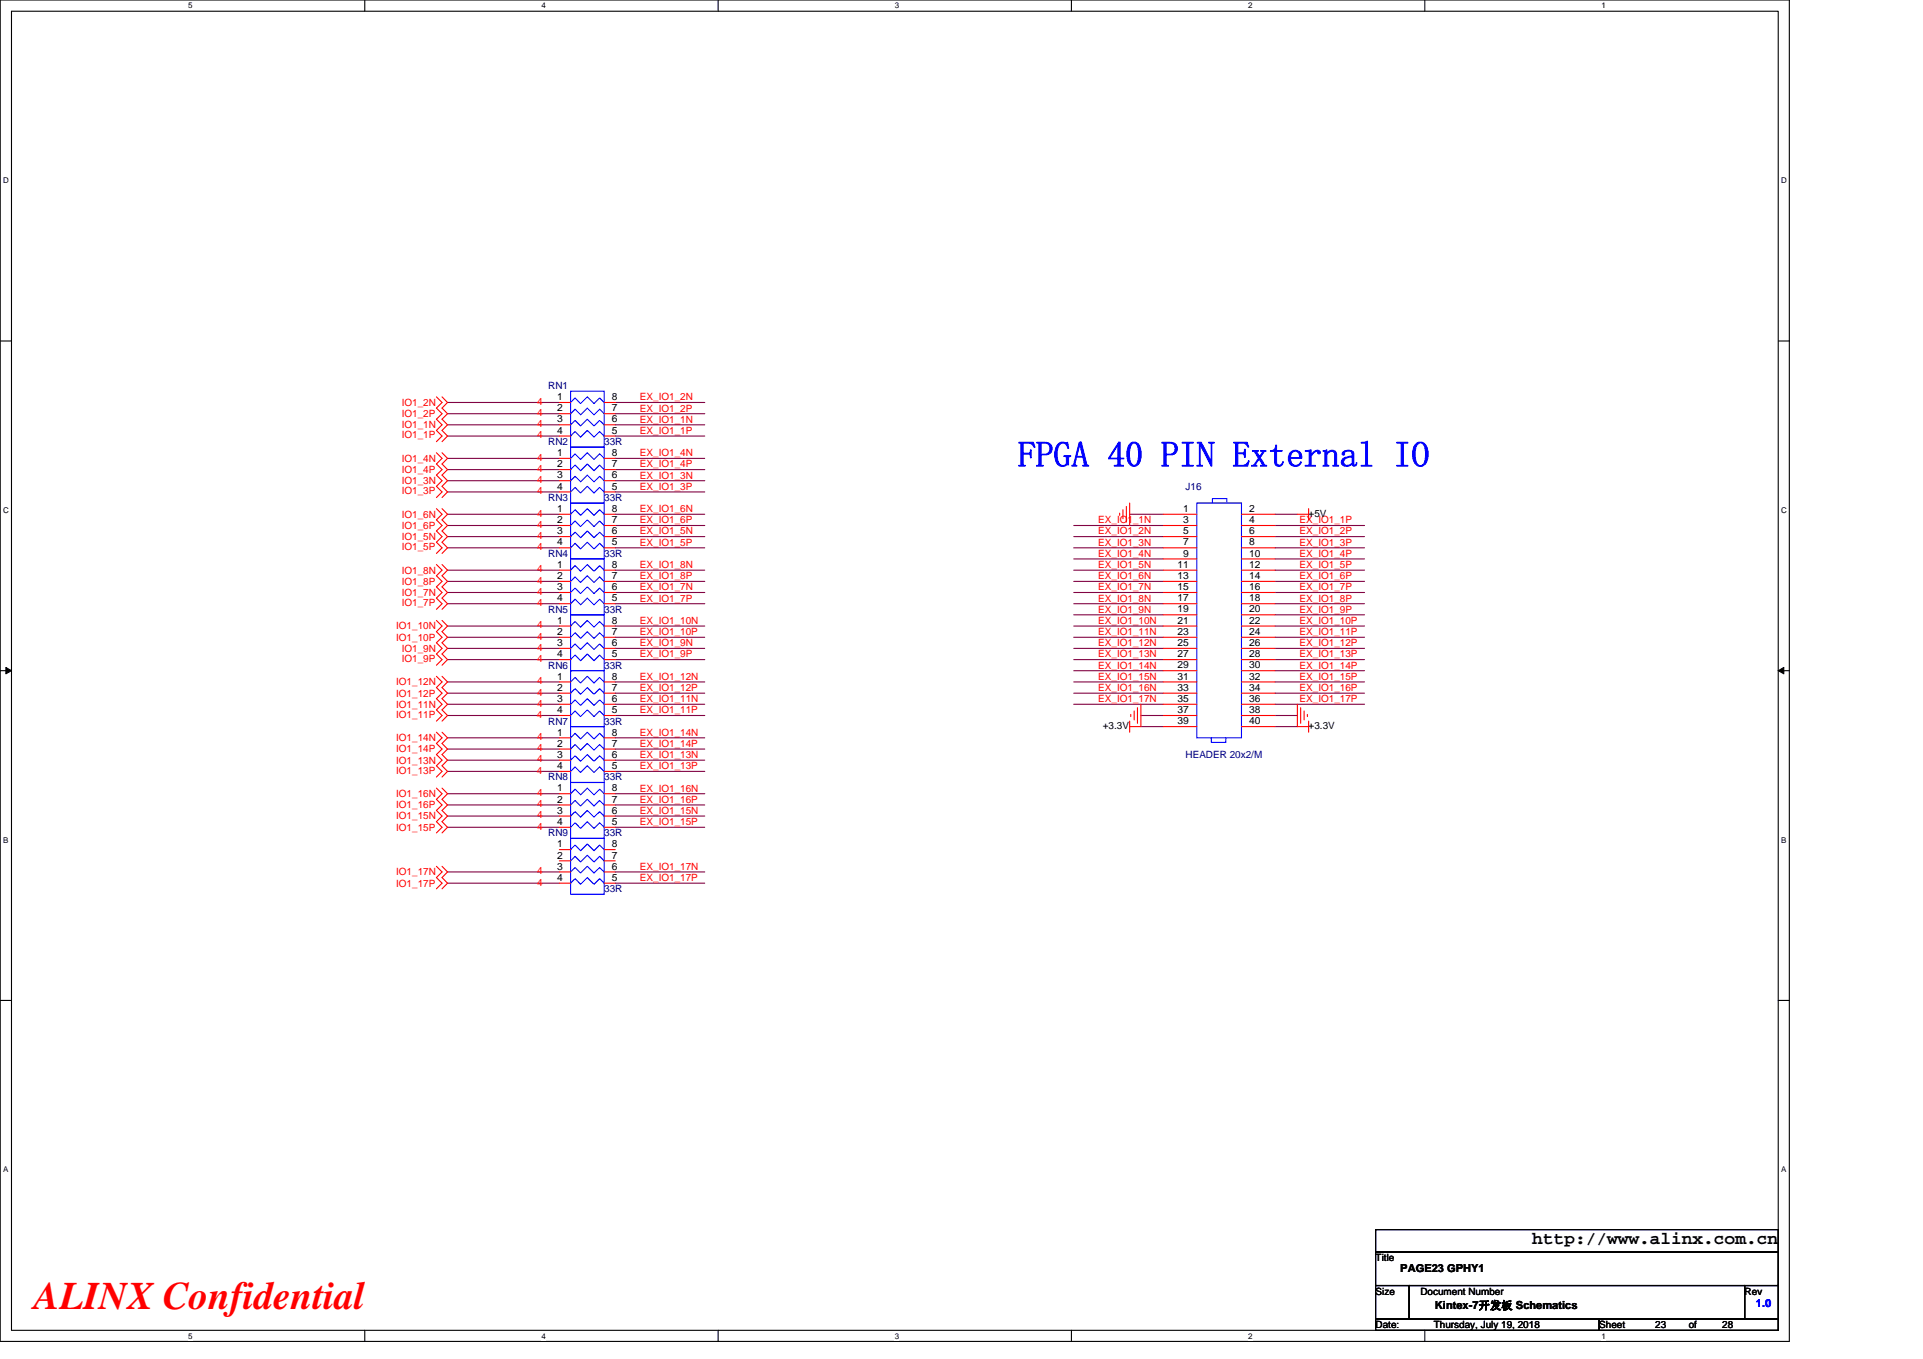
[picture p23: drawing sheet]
<svg xmlns="http://www.w3.org/2000/svg" width="297mm" height="210mm" viewBox="0 0 297 210" stroke-linecap="round" stroke-linejoin="round" font-family="sans-serif">
<defs><g id="words">
<text font-size="6" fill="#f00" x="5.2" y="202.3">ALINX Confidential</text>
<text font-size="5.5" fill="#00f" x="157.2" y="72.1">FPGA 40 PIN External IO</text>
<text font-size="2.8" x="236.7" y="192.3">http://www.alinx.com.cn</text>
<g font-size="1.7">
<text x="216.3" y="196.6">PAGE23 GPHY1</text>
<text x="221.7" y="202.3">Kintex-7开发板 Schematics</text>
</g>
<text font-size="1.7" fill="#00f" x="271.2" y="202">1.0</text>
<g font-size="1.5" fill="#f00">
<text x="62.1" y="62.7">IO1_2N</text>
<text x="62.1" y="64.5">IO1_2P</text>
<text x="82.9" y="62.5">4</text>
<text x="82.9" y="64.3">4</text>
<text x="82.9" y="66">4</text>
<text x="98.8" y="63.6">EX_IO1_2P</text>
<text x="98.8" y="61.8">EX_IO1_2N</text>
<text x="98.8" y="65.3">EX_IO1_1N</text>
<text x="62.1" y="66.2">IO1_1N</text>
<text x="62.1" y="67.7">IO1_1P</text>
<text x="62.1" y="71.4">IO1_4N</text>
<text x="82.9" y="67.7">4</text>
<text x="82.9" y="71.2">4</text>
<text x="98.8" y="67">EX_IO1_1P</text>
<text x="98.8" y="70.5">EX_IO1_4N</text>
<text x="62.1" y="73.1">IO1_4P</text>
<text x="62.1" y="74.8">IO1_3N</text>
<text x="62.1" y="76.4">IO1_3P</text>
<text x="82.9" y="76.4">4</text>
<text x="82.9" y="72.9">4</text>
<text x="82.9" y="74.6">4</text>
<text x="98.8" y="72.2">EX_IO1_4P</text>
<text x="98.8" y="73.9">EX_IO1_3N</text>
<text x="98.8" y="75.7">EX_IO1_3P</text>
<text x="62.1" y="81.7">IO1_6P</text>
<text x="62.1" y="80">IO1_6N</text>
<text x="62.1" y="83.4">IO1_5N</text>
<text x="82.9" y="81.6">4</text>
<text x="82.9" y="79.8">4</text>
<text x="82.9" y="83.3">4</text>
<text x="98.8" y="80.9">EX_IO1_6P</text>
<text x="98.8" y="79.1">EX_IO1_6N</text>
<text x="98.8" y="82.6">EX_IO1_5N</text>
<text x="169.6" y="82.6">EX_IO1_2N</text>
<text x="169.6" y="80.9">EX_IO1_1N</text>
<text x="200.7" y="82.6">EX_IO1_2P</text>
<text x="200.7" y="80.9">EX_IO1_1P</text>
<text x="62.1" y="85">IO1_5P</text>
<text x="62.1" y="88.6">IO1_8N</text>
<text x="82.9" y="85">4</text>
<text x="82.9" y="88.5">4</text>
<text x="98.8" y="84.3">EX_IO1_5P</text>
<text x="98.8" y="89.5">EX_IO1_8P</text>
<text x="98.8" y="87.8">EX_IO1_8N</text>
<text x="169.6" y="86">EX_IO1_4N</text>
<text x="169.6" y="84.3">EX_IO1_3N</text>
<text x="169.6" y="89.5">EX_IO1_6N</text>
<text x="169.6" y="87.8">EX_IO1_5N</text>
<text x="200.7" y="87.8">EX_IO1_5P</text>
<text x="200.7" y="86">EX_IO1_4P</text>
<text x="200.7" y="84.3">EX_IO1_3P</text>
<text x="200.7" y="89.5">EX_IO1_6P</text>
<text x="62.1" y="90.4">IO1_8P</text>
<text x="62.1" y="92.1">IO1_7N</text>
<text x="62.1" y="93.6">IO1_7P</text>
<text x="82.9" y="93.6">4</text>
<text x="82.9" y="90.2">4</text>
<text x="82.9" y="91.9">4</text>
<text x="98.8" y="91.2">EX_IO1_7N</text>
<text x="98.8" y="92.9">EX_IO1_7P</text>
<text x="169.6" y="91.2">EX_IO1_7N</text>
<text x="169.6" y="94.7">EX_IO1_9N</text>
<text x="169.6" y="92.9">EX_IO1_8N</text>
<text x="200.7" y="94.7">EX_IO1_9P</text>
<text x="200.7" y="92.9">EX_IO1_8P</text>
<text x="200.7" y="91.2">EX_IO1_7P</text>
<text x="61.2" y="99">IO1_10P</text>
<text x="61.2" y="97.3">IO1_10N</text>
<text x="62.1" y="100.7">IO1_9N</text>
<text x="82.9" y="100.5">4</text>
<text x="82.9" y="98.8">4</text>
<text x="82.9" y="97.1">4</text>
<text x="98.8" y="98.1">EX_IO1_10P</text>
<text x="98.8" y="96.4">EX_IO1_10N</text>
<text x="98.8" y="101.6">EX_IO1_9P</text>
<text x="98.8" y="99.8">EX_IO1_9N</text>
<text x="169.6" y="96.4">EX_IO1_10N</text>
<text x="169.6" y="99.8">EX_IO1_12N</text>
<text x="169.6" y="98.1">EX_IO1_11N</text>
<text x="169.6" y="101.6">EX_IO1_13N</text>
<text x="200.7" y="98.1">EX_IO1_11P</text>
<text x="200.7" y="96.4">EX_IO1_10P</text>
<text x="200.7" y="101.6">EX_IO1_13P</text>
<text x="200.7" y="99.8">EX_IO1_12P</text>
<text x="61.2" y="107.6">IO1_12P</text>
<text x="61.2" y="105.9">IO1_12N</text>
<text x="62.1" y="102.3">IO1_9P</text>
<text x="82.9" y="102.3">4</text>
<text x="82.9" y="107.5">4</text>
<text x="82.9" y="105.7">4</text>
<text x="98.8" y="106.8">EX_IO1_12P</text>
<text x="98.8" y="105">EX_IO1_12N</text>
<text x="169.6" y="105">EX_IO1_15N</text>
<text x="169.6" y="103.3">EX_IO1_14N</text>
<text x="169.6" y="106.8">EX_IO1_16N</text>
<text x="200.7" y="106.8">EX_IO1_16P</text>
<text x="200.7" y="105">EX_IO1_15P</text>
<text x="200.7" y="103.3">EX_IO1_14P</text>
<text x="61.2" y="110.9">IO1_11P</text>
<text x="61.2" y="109.3">IO1_11N</text>
<text x="82.9" y="110.9">4</text>
<text x="82.9" y="109.2">4</text>
<text x="98.8" y="110.2">EX_IO1_11P</text>
<text x="98.8" y="108.5">EX_IO1_11N</text>
<text x="98.8" y="113.7">EX_IO1_14N</text>
<text x="169.6" y="108.5">EX_IO1_17N</text>
<text x="200.7" y="108.5">EX_IO1_17P</text>
<text x="61.2" y="116.3">IO1_14P</text>
<text x="61.2" y="114.5">IO1_14N</text>
<text x="61.2" y="119.5">IO1_13P</text>
<text x="61.2" y="118">IO1_13N</text>
<text x="82.9" y="119.5">4</text>
<text x="82.9" y="116.1">4</text>
<text x="82.9" y="114.4">4</text>
<text x="82.9" y="117.8">4</text>
<text x="98.8" y="115.4">EX_IO1_14P</text>
<text x="98.8" y="118.9">EX_IO1_13P</text>
<text x="98.8" y="117.1">EX_IO1_13N</text>
<text x="61.2" y="124.9">IO1_16P</text>
<text x="61.2" y="123.2">IO1_16N</text>
<text x="82.9" y="124.7">4</text>
<text x="82.9" y="123">4</text>
<text x="98.8" y="124">EX_IO1_16P</text>
<text x="98.8" y="122.3">EX_IO1_16N</text>
<text x="98.8" y="125.8">EX_IO1_15N</text>
<text x="61.2" y="128.4">IO1_15P</text>
<text x="61.2" y="126.6">IO1_15N</text>
<text x="82.9" y="128.2">4</text>
<text x="82.9" y="126.4">4</text>
<text x="98.8" y="127.5">EX_IO1_15P</text>
<text x="61.2" y="135.3">IO1_17N</text>
<text x="61.2" y="137">IO1_17P</text>
<text x="82.9" y="135.1">4</text>
<text x="82.9" y="136.8">4</text>
<text x="98.8" y="136.1">EX_IO1_17P</text>
<text x="98.8" y="134.4">EX_IO1_17N</text>
</g>
<g font-size="1.5" fill="#000080">
<text x="84.7" y="60.1">RN1</text>
<text x="84.7" y="68.8">RN2</text>
<text x="93.3" y="68.8">33R</text>
<text x="84.7" y="77.4">RN3</text>
<text x="93.3" y="77.4">33R</text>
<text x="183.1" y="75.7">J16</text>
<text x="84.7" y="86">RN4</text>
<text x="93.3" y="86">33R</text>
<text x="84.7" y="94.7">RN5</text>
<text x="93.3" y="94.7">33R</text>
<text x="84.7" y="103.3">RN6</text>
<text x="93.3" y="103.3">33R</text>
<text x="84.7" y="112">RN7</text>
<text x="93.3" y="112">33R</text>
<text x="183.1" y="117.1">HEADER 20x2/M</text>
<text x="84.7" y="120.6">RN8</text>
<text x="93.3" y="120.6">33R</text>
<text x="84.7" y="129.2">RN9</text>
<text x="93.3" y="129.2">33R</text>
<text x="93.3" y="137.9">33R</text>
</g>
<g font-size="1.5">
<text x="86" y="61.8">1</text>
<text x="86" y="63.6">2</text>
<text x="86" y="65.3">3</text>
<text x="94.5" y="65.3">6</text>
<text x="94.5" y="63.6">7</text>
<text x="94.5" y="61.8">8</text>
<text x="86" y="67">4</text>
<text x="86" y="70.5">1</text>
<text x="94.5" y="67">5</text>
<text x="94.5" y="70.5">8</text>
<text x="86" y="72.2">2</text>
<text x="86" y="73.9">3</text>
<text x="86" y="75.6">4</text>
<text x="94.5" y="75.6">5</text>
<text x="94.5" y="73.9">6</text>
<text x="94.5" y="72.2">7</text>
<text x="86" y="79.1">1</text>
<text x="86" y="80.8">2</text>
<text x="86" y="82.5">3</text>
<text x="94.5" y="82.5">6</text>
<text x="94.5" y="80.8">7</text>
<text x="94.5" y="79.1">8</text>
<text x="182.8" y="79.1">1</text>
<text x="182.8" y="80.8">3</text>
<text x="182.8" y="82.5">5</text>
<text x="193" y="79.1">2</text>
<text x="193" y="80.8">4</text>
<text x="193" y="82.5">6</text>
<text x="202.1" y="79.8">+5V</text>
<text x="86" y="84.3">4</text>
<text x="86" y="87.7">1</text>
<text x="86" y="89.5">2</text>
<text x="94.5" y="84.3">5</text>
<text x="94.5" y="89.5">7</text>
<text x="94.5" y="87.7">8</text>
<text x="181.9" y="87.7">11</text>
<text x="181.9" y="89.5">13</text>
<text x="182.8" y="84.3">7</text>
<text x="182.8" y="86">9</text>
<text x="193" y="84.3">8</text>
<text x="193" y="86">10</text>
<text x="193" y="87.7">12</text>
<text x="193" y="89.5">14</text>
<text x="86" y="91.2">3</text>
<text x="86" y="92.9">4</text>
<text x="94.5" y="92.9">5</text>
<text x="94.5" y="91.2">6</text>
<text x="181.9" y="91.2">15</text>
<text x="181.9" y="92.9">17</text>
<text x="181.9" y="94.6">19</text>
<text x="193" y="91.2">16</text>
<text x="193" y="92.9">18</text>
<text x="193" y="94.6">20</text>
<text x="86" y="96.4">1</text>
<text x="86" y="98.1">2</text>
<text x="86" y="99.8">3</text>
<text x="86" y="101.6">4</text>
<text x="94.5" y="101.6">5</text>
<text x="94.5" y="99.8">6</text>
<text x="94.5" y="98.1">7</text>
<text x="94.5" y="96.4">8</text>
<text x="181.9" y="96.4">21</text>
<text x="181.9" y="98.1">23</text>
<text x="181.9" y="99.8">25</text>
<text x="181.9" y="101.6">27</text>
<text x="193" y="96.4">22</text>
<text x="193" y="98.1">24</text>
<text x="193" y="99.8">26</text>
<text x="193" y="101.6">28</text>
<text x="86" y="105">1</text>
<text x="86" y="106.7">2</text>
<text x="94.5" y="106.7">7</text>
<text x="94.5" y="105">8</text>
<text x="181.9" y="103.3">29</text>
<text x="181.9" y="105">31</text>
<text x="181.9" y="106.7">33</text>
<text x="193" y="103.3">30</text>
<text x="193" y="105">32</text>
<text x="193" y="106.7">34</text>
<text x="86" y="108.5">3</text>
<text x="86" y="110.2">4</text>
<text x="86" y="113.6">1</text>
<text x="94.5" y="110.2">5</text>
<text x="94.5" y="108.5">6</text>
<text x="94.5" y="113.6">8</text>
<text x="170.3" y="112.6">+3.3V</text>
<text x="181.9" y="108.5">35</text>
<text x="181.9" y="110.2">37</text>
<text x="181.9" y="111.9">39</text>
<text x="193" y="108.5">36</text>
<text x="193" y="110.2">38</text>
<text x="193" y="111.9">40</text>
<text x="202.1" y="112.6">+3.3V</text>
<text x="86" y="115.4">2</text>
<text x="86" y="117.1">3</text>
<text x="86" y="118.8">4</text>
<text x="94.5" y="118.8">5</text>
<text x="94.5" y="117.1">6</text>
<text x="94.5" y="115.4">7</text>
<text x="86" y="122.3">1</text>
<text x="86" y="124">2</text>
<text x="86" y="125.7">3</text>
<text x="94.5" y="125.7">6</text>
<text x="94.5" y="124">7</text>
<text x="94.5" y="122.3">8</text>
<text x="86" y="127.5">4</text>
<text x="86" y="130.9">1</text>
<text x="94.5" y="127.5">5</text>
<text x="94.5" y="130.9">8</text>
<text x="86" y="132.7">2</text>
<text x="86" y="134.4">3</text>
<text x="86" y="136.1">4</text>
<text x="94.5" y="136.1">5</text>
<text x="94.5" y="134.4">6</text>
<text x="94.5" y="132.7">7</text>
<text x="212.5" y="194.9">Title</text>
<text x="212.5" y="200">Size</text>
<text x="219.4" y="200">Document Number</text>
<text x="269.5" y="200">Rev</text>
<text x="212.5" y="205.2">Date:</text>
<text x="221.5" y="205.2">Thursday, July 19, 2018</text>
<text x="247" y="205.2">Sheet</text>
<text x="255.7" y="205.2">23</text>
<text x="260.9" y="205.2">of</text>
<text x="266" y="205.2">28</text>
</g>
<g font-size="1.2">
<text x="29.1" y="1.3">5</text>
<text x="83.6" y="1.3">4</text>
<text x="138.2" y="1.3">3</text>
<text x="192.8" y="1.3">2</text>
<text x="247.4" y="1.3">1</text>
<text x=".5" y="28.3">D</text>
<text x="275.1" y="28.3">D</text>
<text x=".5" y="79.2">C</text>
<text x="275.1" y="79.2">C</text>
<text x=".5" y="130.2">B</text>
<text x="275.1" y="130.2">B</text>
<text x=".5" y="181.1">A</text>
<text x="275.1" y="181.1">A</text>
<text x="29.1" y="206.8">5</text>
<text x="83.6" y="206.8">4</text>
<text x="138.2" y="206.8">3</text>
<text x="192.8" y="206.8">2</text>
<text x="247.4" y="206.8">1</text>
</g>
</g></defs>
<path d="M0 0h276.4v207.3h-276.4zM1.8 1.7h272.9v203.8h-272.9z" fill="none" stroke="#000" stroke-width=".17"/>
<g fill="#fff">
<path d="M29.1 .2h.6v1.4h-.6z"/>
<path d="M29.1 205.7h.6v1.4h-.6z"/>
</g>
<path d="M56.3 0v1.7M56.3 205.5v1.8" fill="none" stroke="#000" stroke-width=".17"/>
<g fill="#fff">
<path d="M83.6 .2h.7v1.4h-.7z"/>
<path d="M83.6 205.7h.7v1.4h-.7z"/>
</g>
<path d="M110.9 0v1.7M110.9 205.5v1.8" fill="none" stroke="#000" stroke-width=".17"/>
<g fill="#fff">
<path d="M138.2 .2h.7v1.4h-.7z"/>
<path d="M138.2 205.7h.7v1.4h-.7z"/>
</g>
<path d="M165.5 0v1.7M165.5 205.5v1.8" fill="none" stroke="#000" stroke-width=".17"/>
<g fill="#fff">
<path d="M192.8 .2h.6v1.4h-.6z"/>
<path d="M192.8 205.7h.6v1.4h-.6z"/>
</g>
<path d="M220.1 0v1.7M220.1 205.5v1.8" fill="none" stroke="#000" stroke-width=".17"/>
<g fill="#fff">
<path d="M247.4 .2h.6v1.4h-.6z"/>
<path d="M247.4 205.7h.6v1.4h-.6z"/>
<path d="M.5 27.2h.8v1.4h-.8z"/>
<path d="M275.1 27.2h.9v1.4h-.9z"/>
<path d="M.5 78.1h.8v1.4h-.8z"/>
<path d="M275.1 78.1h.9v1.4h-.9z"/>
</g>
<path d="M0 52.7h1.8M274.7 52.7h1.7" fill="none" stroke="#000" stroke-width=".17"/>
<g fill="#fff">
<path d="M.5 129.1h.8v1.4h-.8z"/>
<path d="M275.1 129.1h.8v1.4h-.8z"/>
</g>
<path d="M0 103.6h1.8M274.7 103.6h1.7" fill="none" stroke="#000" stroke-width=".17"/>
<path d="M.9 103.1l.9 .5-.9 .5zM274.7 103.6l.8-.5v1z" fill="#000" stroke="#000" stroke-width=".15"/>
<g fill="#fff">
<path d="M.5 180h.8v1.4h-.8z"/>
<path d="M275.1 180h.8v1.4h-.8z"/>
</g>
<path d="M0 154.6h1.8M274.7 154.6h1.7M212.5 190h62.2v3.5h-62.2zM212.5 193.5h62.2v5.1h-62.2zM212.5 198.6h5.2v5.2h-5.2zM217.7 198.6h51.8v5.2h-51.8zM269.5 198.6h5.2v5.2h-5.2zM212.5 203.8h34.5v1.7h-34.5zM247 203.8h27.7v1.7h-27.7z" fill="none" stroke="#000" stroke-width=".17"/>
<g fill="none" stroke="#800040" stroke-width=".17">
<path d="M69.1 63.9h17.3M69.1 62.2h17.3M69.1 65.6h17.3M69.1 67.4h17.3M69.1 72.6h17.3M69.1 70.8h17.3M69.1 74.3h17.3M69.1 76h17.3M69.1 79.5h17.3M95 63.9h13.9M95 67.4h13.9M95 72.6h13.9"/>
<path d="M95 70.8h13.9M95 74.3h13.9M95 79.5h13.9M95 62.2h13.9M95 65.6h13.9M95 76h13.9M174.5 79.5h5.2M197 79.5h3.4M69.1 81.2h17.3M69.1 84.6h17.3M69.1 82.9h17.3M69.1 88.1h17.3"/>
<path d="M69.1 89.8h17.3M69.1 91.5h17.3M69.1 93.3h17.3M69.1 98.5h17.3M69.1 96.7h17.3M95 84.6h13.9M95 89.8h13.9M95 91.5h13.9M95 93.3h13.9M95 98.5h13.9M95 81.2h13.9M95 82.9h13.9"/>
<path d="M95 88.1h13.9M95 96.7h13.9M165.9 82.9h13.8M165.9 81.2h13.8M165.9 86.4h13.8M165.9 84.6h13.8M165.9 91.5h13.8M165.9 89.8h13.8M165.9 88.1h13.8M165.9 96.7h13.8M165.9 95h13.8M165.9 93.3h13.8"/>
<path d="M165.9 98.5h13.8M197 88.1h13.8M197 86.4h13.8M197 84.6h13.8M197 82.9h13.8M197 81.2h13.8M197 98.5h13.8M197 96.7h13.8M197 95h13.8M197 93.3h13.8M197 91.5h13.8M197 89.8h13.8"/>
<path d="M69.1 100.2h17.3M69.1 101.9h17.3M69.1 107.1h17.3M69.1 105.4h17.3M69.1 110.6h17.3M69.1 108.8h17.3M69.1 115.7h17.3M69.1 114h17.3M69.1 119.2h17.3M69.1 117.5h17.3M95 101.9h13.9M95 107.1h13.9"/>
<path d="M95 105.4h13.9M95 110.6h13.9M95 115.7h13.9M95 100.2h13.9M95 108.8h13.9M95 114h13.9M95 119.2h13.9M95 117.5h13.9M165.9 108.8h13.8M165.9 100.2h13.8M165.9 105.4h13.8M165.9 103.6h13.8"/>
<path d="M165.9 101.9h13.8M165.9 107.1h13.8M176.2 110.6h3.5M176.2 112.3h3.5M197 110.6h3.4M197 112.3h3.4M197 107.1h13.8M197 105.4h13.8M197 103.6h13.8M197 101.9h13.8M197 100.2h13.8M197 108.8h13.8"/>
<path d="M69.1 124.4h17.3M69.1 122.6h17.3M69.1 127.8h17.3M69.1 126.1h17.3M69.1 134.7h17.3M69.1 136.5h17.3M95 124.4h13.9M95 127.8h13.9M95 122.6h13.9M95 126.1h13.9M95 136.5h13.9M95 134.7h13.9"/>
</g>
<g fill="none" stroke="#f00" stroke-width=".17">
<path d="M67.4 61.3l.9 .9-.9 .9 .9 .8-.9 .9 .9 .8-.9 .9 .9 .9-.9 .8M67.4 70l.9 .8-.9 .9 .9 .9-.9 .8 .9 .9-.9 .8 .9 .9-.9 .9M67.4 78.6l.9 .9-.9 .8 .9 .9-.9 .8 .9 .9-.9 .9 .9 .8-.9 .9M68.3 61.3l.8 .9-.8 .9 .8 .8-.8 .9 .8 .8-.8 .9 .8 .9-.8 .8M68.3 70l.8 .8-.8 .9 .8 .9-.8 .8 .8 .9-.8 .8 .8 .9-.8 .9M68.3 78.6l.8 .9-.8 .8 .8 .9-.8 .8 .8 .9-.8 .9 .8 .8-.8 .9M86.4 62.2h1.7M86.4 63.9h1.7M86.4 65.6h1.7M86.4 67.4h1.7M86.4 79.5h1.7M86.4 70.8h1.7"/>
<path d="M86.4 72.6h1.7M86.4 74.3h1.7M86.4 76h1.7M93.3 67.4h1.7M93.3 65.6h1.7M93.3 63.9h1.7M93.3 62.2h1.7M93.3 79.5h1.7M93.3 76h1.7M93.3 74.3h1.7M93.3 72.6h1.7M93.3 70.8h1.7"/>
<path d="M172.9 79.3v.3M173.5 78.8v1.4M174 78.3v2.4M174.5 77.7v3.5M179.7 79.5h5.2M191.8 79.5h5.2M200.4 79.5h1.7M202.1 78.6v1.7M67.4 87.2l.9 .9-.9 .9 .9 .8-.9 .9 .9 .8-.9 .9 .9 .9-.9 .8M67.4 95.9l.9 .8-.9 .9 .9 .9-.9 .8 .9 .9-.9 .8 .9 .9-.9 .9M68.3 87.2l.8 .9-.8 .9 .8 .8-.8 .9 .8 .8-.8 .9 .8 .9-.8 .8M68.3 95.9l.8 .8-.8 .9 .8 .9-.8 .8 .8 .9-.8 .8 .8 .9-.8 .9"/>
<path d="M86.4 81.2h1.7M86.4 82.9h1.7M86.4 84.6h1.7M86.4 88.1h1.7M86.4 89.8h1.7M86.4 91.5h1.7M86.4 93.3h1.7M86.4 96.7h1.7M86.4 98.5h1.7M93.3 84.6h1.7M93.3 82.9h1.7M93.3 81.2h1.7"/>
<path d="M93.3 93.3h1.7M93.3 91.5h1.7M93.3 89.8h1.7M93.3 88.1h1.7M93.3 98.5h1.7M93.3 96.7h1.7M179.7 81.2h5.2M179.7 82.9h5.2M179.7 84.6h5.2M179.7 86.4h5.2M179.7 88.1h5.2M179.7 89.8h5.2"/>
<path d="M179.7 91.5h5.2M179.7 93.3h5.2M179.7 95h5.2M179.7 96.7h5.2M179.7 98.5h5.2M191.8 81.2h5.2M191.8 82.9h5.2M191.8 84.6h5.2M191.8 86.4h5.2M191.8 88.1h5.2M191.8 89.8h5.2M191.8 91.5h5.2"/>
<path d="M191.8 93.3h5.2M191.8 95h5.2M191.8 96.7h5.2M191.8 98.5h5.2M67.4 104.5l.9 .9-.9 .8 .9 .9-.9 .9 .9 .8-.9 .9 .9 .9-.9 .8M67.4 113.1l.9 .9-.9 .9 .9 .8-.9 .9 .9 .9-.9 .8 .9 .9-.9 .9M68.3 104.5l.8 .9-.8 .8 .8 .9-.8 .9 .8 .8-.8 .9 .8 .9-.8 .8M68.3 113.1l.8 .9-.8 .9 .8 .8-.8 .9 .8 .9-.8 .8 .8 .9-.8 .9M86.4 105.4h1.7M86.4 107.1h1.7M86.4 108.8h1.7M86.4 110.6h1.7"/>
<path d="M86.4 114h1.7M86.4 115.7h1.7M86.4 117.5h1.7M86.4 119.2h1.7M86.4 100.2h1.7M86.4 101.9h1.7M93.3 110.6h1.7M93.3 108.8h1.7M93.3 107.1h1.7M93.3 105.4h1.7M93.3 119.2h1.7M93.3 117.5h1.7"/>
<path d="M93.3 115.7h1.7M93.3 114h1.7M93.3 101.9h1.7M93.3 100.2h1.7M174.5 111.4v1.7M174.7 110.4v.3M175.2 109.9v1.3M175.7 109.3v2.5M176.2 108.8v3.5h-1.7M179.7 100.2h5.2M179.7 101.9h5.2M179.7 103.6h5.2"/>
<path d="M179.7 105.4h5.2M179.7 107.1h5.2M179.7 108.8h5.2M179.7 110.6h5.2M179.7 112.3h5.2M191.8 100.2h5.2M191.8 101.9h5.2M191.8 103.6h5.2M191.8 105.4h5.2M191.8 107.1h5.2M191.8 108.8h5.2M191.8 110.6h5.2"/>
<path d="M191.8 112.3h5.2M200.4 108.8v3.5h1.7M200.9 109.3v2.5M201.4 109.9v1.3M201.9 110.4v.3M202.1 111.4v1.7M67.4 121.8l.9 .8-.9 .9 .9 .9-.9 .8 .9 .9-.9 .9 .9 .8-.9 .9M67.4 133.9l.9 .8-.9 .9 .9 .9-.9 .8M68.3 121.8l.8 .8-.8 .9 .8 .9-.8 .8 .8 .9-.8 .9 .8 .8-.8 .9M68.3 133.9l.8 .8-.8 .9 .8 .9-.8 .8M86.4 122.6h1.7M86.4 124.4h1.7"/>
<path d="M86.4 126.1h1.7M86.4 127.8h1.7M86.4 131.3h1.7M86.4 133h1.7M86.4 134.7h1.7M86.4 136.5h1.7M93.3 127.8h1.7M93.3 126.1h1.7M93.3 124.4h1.7M93.3 122.6h1.7M93.3 136.5h1.7M93.3 134.7h1.7"/>
<path d="M93.3 133h1.7M93.3 131.3h1.7"/>
</g>
<g fill="none" stroke="#00f" stroke-width=".17">
<path d="M88.1 62.2l.7-.7 .9 .9 1-1.1 1.1 1.1 .8-.9 .7 .7M88.1 63.9l.7-.7 .9 .9 1-1 1.1 1 .8-.9 .7 .7M88.1 65.6l.7-.6 .9 .8 1-1 1.1 1 .8-.8 .7 .6M88.1 67.4l.7-.7 .9 .8 1-1 1.1 1 .8-.8 .7 .7M88.1 79.5l.7-.7 .9 .8 1-1 1.1 1 .8-.8 .7 .7M88.1 70.8l.7-.7 .9 .9 1-1 1.1 1 .8-.9 .7 .7M88.1 72.6l.7-.7 .9 .8 1-1 1.1 1 .8-.8 .7 .7M88.1 74.3l.7-.7 .9 .8 1-1 1.1 1 .8-.8 .7 .7M88.1 76l.7-.7 .9 .9 1-1.1 1.1 1.1 .8-.9 .7 .7M88.1 60.5h5.2v8.6h-5.2zM88.1 77.7h5.2v8.7h-5.2zM88.1 69.1h5.2v8.6h-5.2z"/>
<path d="M184.9 77.7h6.9v36.3h-6.9zM187.3 77.7v-.7h2.2v.7M88.1 81.2l.7-.7 .9 .9 1-1.1 1.1 1.1 .8-.9 .7 .7M88.1 82.9l.7-.7 .9 .9 1-1.1 1.1 1.1 .8-.9 .7 .7M88.1 84.6l.7-.7 .9 .9 1-1 1.1 1 .8-.9 .7 .7M88.1 88.1l.7-.7 .9 .9 1-1.1 1.1 1.1 .8-.9 .7 .7M88.1 89.8l.7-.7 .9 .9 1-1 1.1 1 .8-.9 .7 .7M88.1 91.5l.7-.6 .9 .8 1-1 1.1 1 .8-.8 .7 .6M88.1 93.3l.7-.7 .9 .9 1-1.1 1.1 1.1 .8-.9 .7 .7M88.1 96.7l.7-.7 .9 .9 1-1 1.1 1 .8-.9 .7 .7M88.1 98.5l.7-.7 .9 .8 1-1 1.1 1 .8-.8 .7 .7M88.1 86.4h5.2v8.6h-5.2z"/>
<path d="M88.1 95h5.2v8.6h-5.2zM88.1 105.4l.7-.7 .9 .8 1-1 1.1 1 .8-.8 .7 .7M88.1 107.1l.7-.7 .9 .9 1-1.1 1.1 1.1 .8-.9 .7 .7M88.1 108.8l.7-.7 .9 .9 1-1.1 1.1 1.1 .8-.9 .7 .7M88.1 110.6l.7-.7 .9 .8 1-1 1.1 1 .8-.8 .7 .7M88.1 114l.7-.7 .9 .9 1-1.1 1.1 1.1 .8-.9 .7 .7M88.1 115.7l.7-.7 .9 .9 1-1 1.1 1 .8-.9 .7 .7M88.1 117.5l.7-.7 .9 .8 1-1 1.1 1 .8-.8 .7 .7M88.1 119.2l.7-.7 .9 .9 1-1.1 1.1 1.1 .8-.9 .7 .7M88.1 100.2l.7-.7 .9 .9 1-1.1 1.1 1.1 .8-.9 .7 .7M88.1 101.9l.7-.7 .9 .9 1-1.1 1.1 1.1 .8-.9 .7 .7M88.1 103.6h5.2v8.7h-5.2z"/>
<path d="M88.1 112.3h5.2v8.6h-5.2zM187.1 114v.7h2.3v-.7M88.1 122.6l.7-.7 .9 .9 1-1 1.1 1 .8-.9 .7 .7M88.1 124.4l.7-.7 .9 .8 1-1 1.1 1 .8-.8 .7 .7M88.1 126.1l.7-.7 .9 .9 1-1.1 1.1 1.1 .8-.9 .7 .7M88.1 127.8l.7-.7 .9 .9 1-1 1.1 1 .8-.9 .7 .7M88.1 131.3l.7-.7 .9 .8 1-1 1.1 1 .8-.8 .7 .7M88.1 133l.7-.7 .9 .9 1-1.1 1.1 1.1 .8-.9 .7 .7M88.1 134.7l.7-.7 .9 .9 1-1 1.1 1 .8-.9 .7 .7M88.1 136.5l.7-.7 .9 .8 1-1 1.1 1 .8-.8 .7 .7M88.1 120.9h5.2v8.6h-5.2zM88.1 129.5h5.2v8.7h-5.2z"/>
</g>
<use href="#words"/>
</svg>
